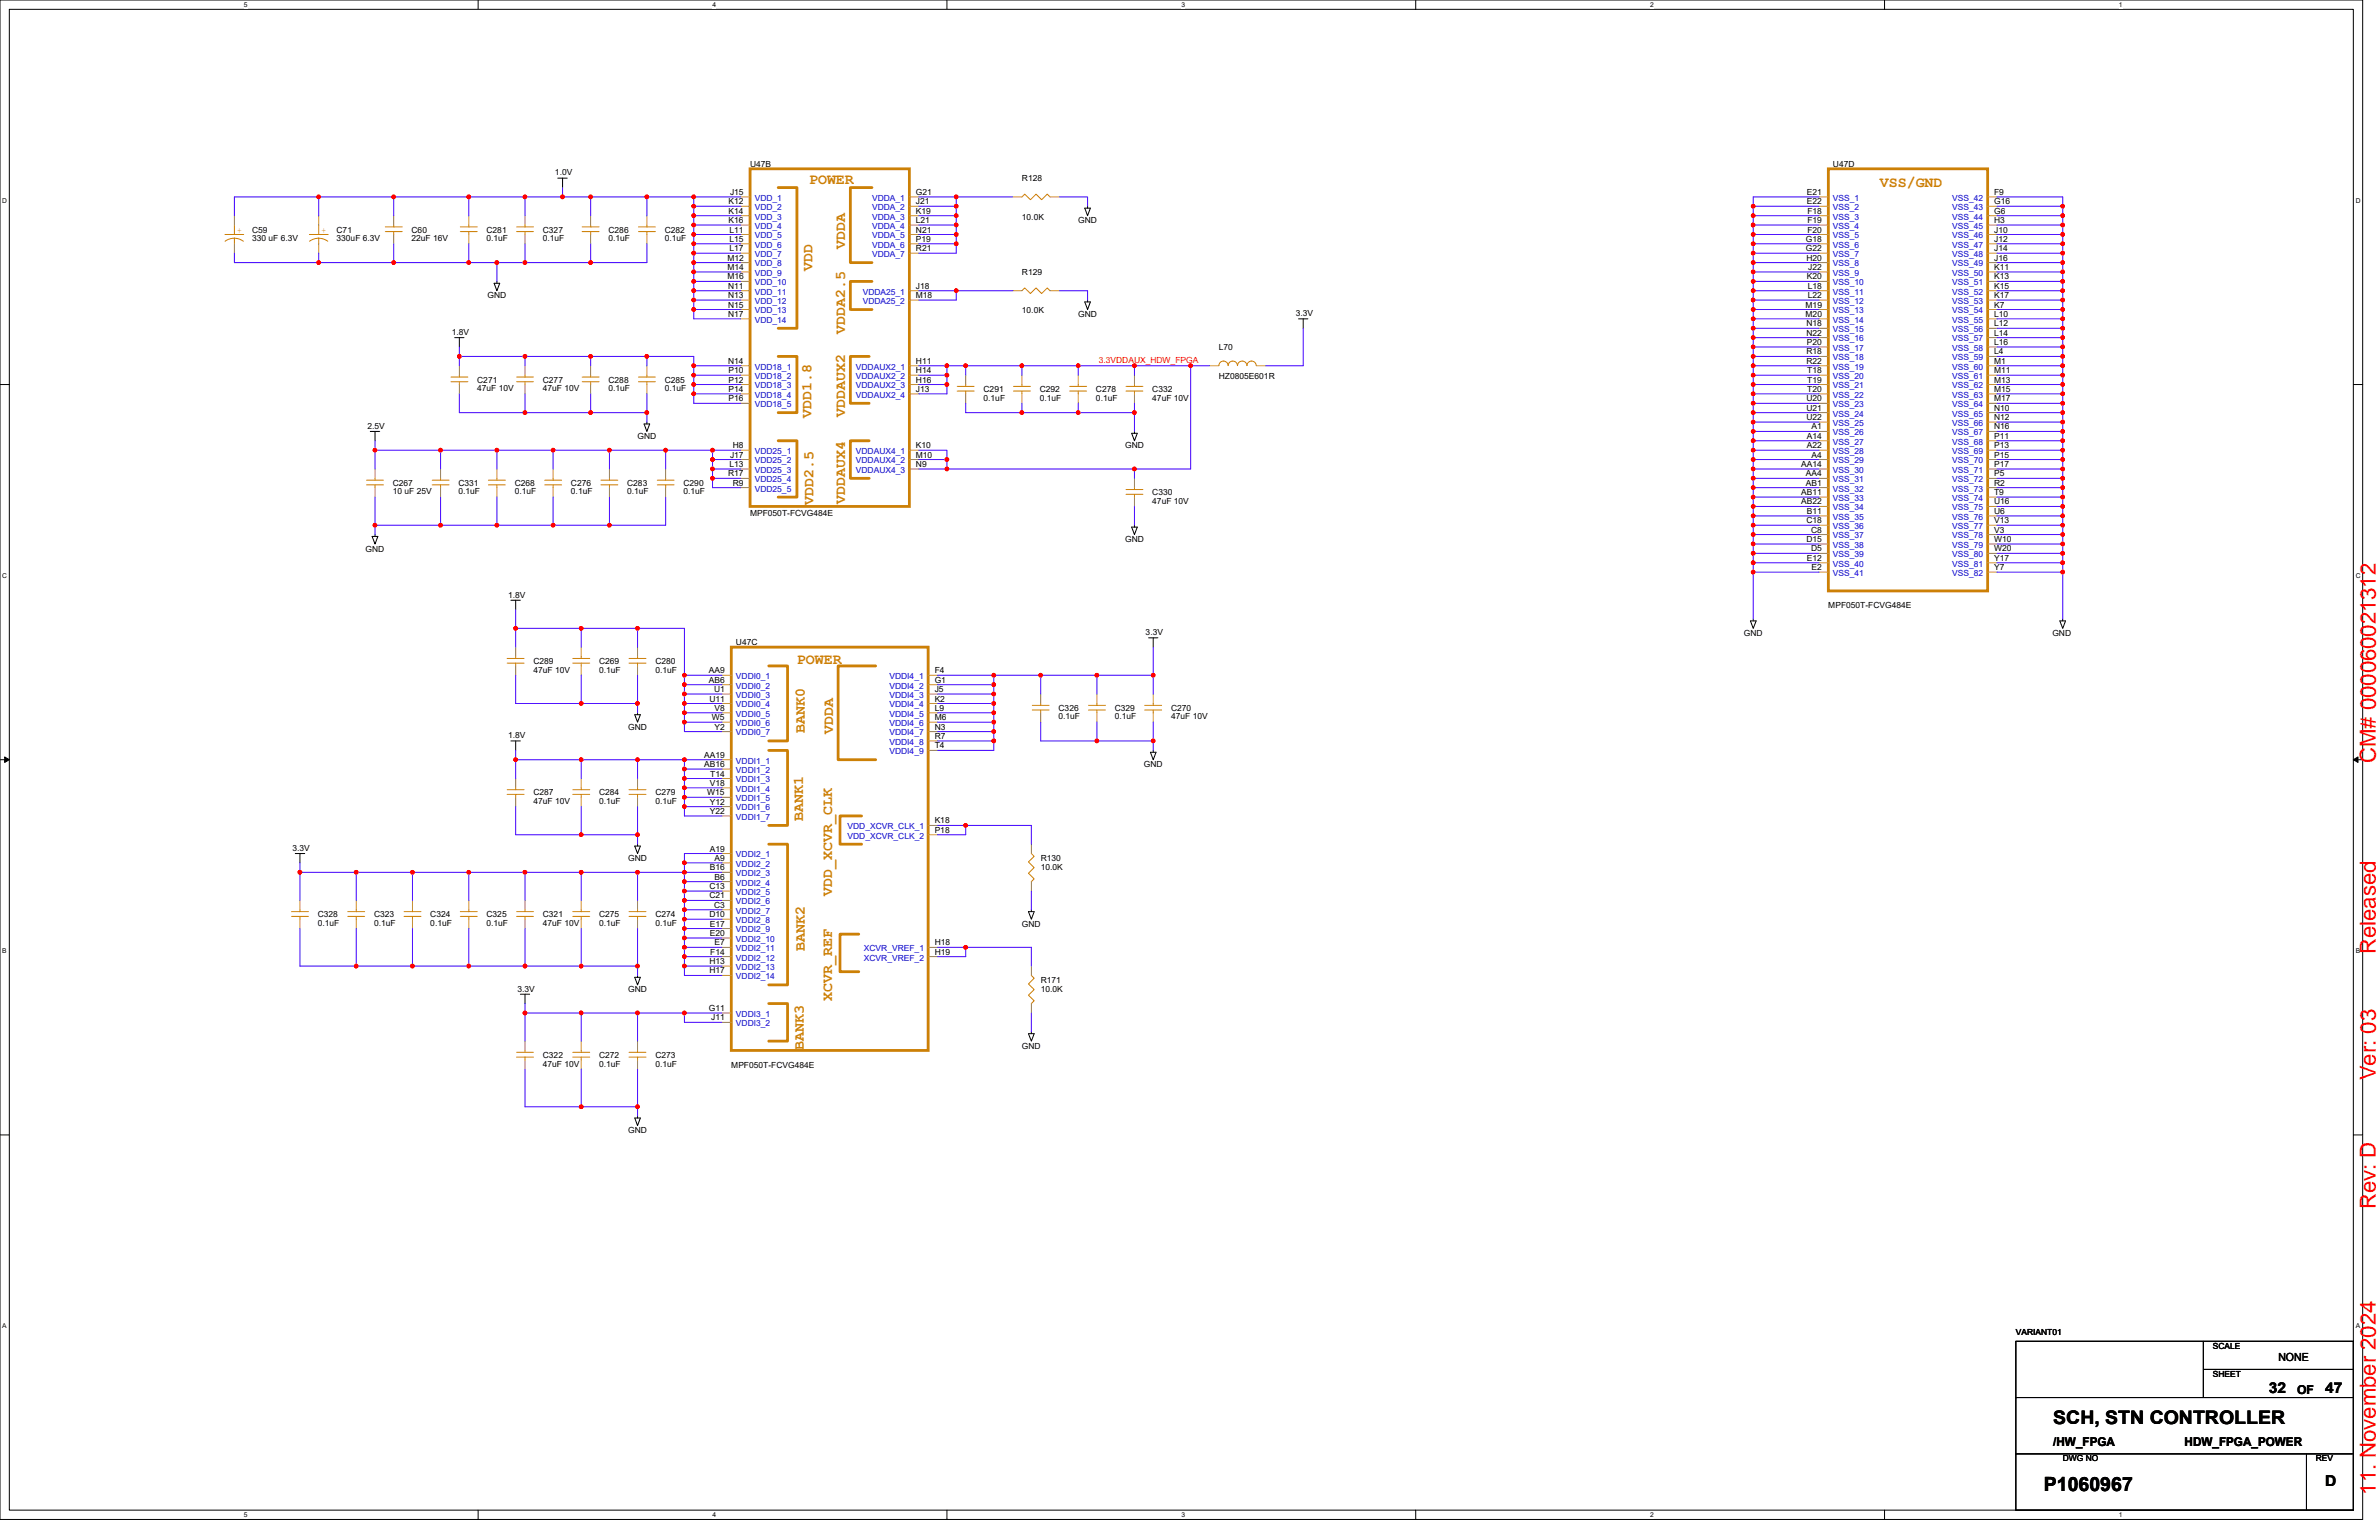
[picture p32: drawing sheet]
<svg xmlns="http://www.w3.org/2000/svg" width="432mm" height="279mm" viewBox="0 0 432 279" stroke-linecap="round" stroke-linejoin="round" font-family="sans-serif">
<defs><g id="words">
<g font-size="4" fill="#f00">
<text x="431.2" y="138.4" transform="rotate(-90 431.2 138.4)">CM# 000060021312</text>
<text x="431.2" y="173.1" transform="rotate(-90 431.2 173.1)">Released</text>
<text x="431.2" y="196" transform="rotate(-90 431.2 196)">Ver: 03</text>
<text x="431.2" y="219.3" transform="rotate(-90 431.2 219.3)">Rev: D</text>
<text x="431.2" y="271.2" transform="rotate(-90 431.2 271.2)">11. November 2024</text>
</g>
<text font-size="3.6" x="371" y="270.5">P1060967</text>
<text font-size="3.4" x="372.7" y="258.4">SCH, STN CONTROLLER</text>
<g font-size="2.7" fill="#cc8006">
<text x="146.9" y="33.4">POWER</text>
<text x="341.2" y="33.9">VSS/GND</text>
<text x="153.4" y="45.3" transform="rotate(-90 153.4 45.3)">VDDA</text>
<text x="147.5" y="49.2" transform="rotate(-90 147.5 49.2)">VDD</text>
<text x="153.4" y="60.6" transform="rotate(-90 153.4 60.6)">VDDA2.5</text>
<text x="147.3" y="75.9" transform="rotate(-90 147.3 75.9)">VDD1.8</text>
<text x="153.4" y="75.7" transform="rotate(-90 153.4 75.7)">VDDAUX2</text>
<text x="147.6" y="91.5" transform="rotate(-90 147.6 91.5)">VDD2.5</text>
<text x="153.4" y="91.4" transform="rotate(-90 153.4 91.4)">VDDAUX4</text>
<text x="144.7" y="120.5">POWER</text>
<text x="146.1" y="132.9" transform="rotate(-90 146.1 132.9)">BANK0</text>
<text x="151.2" y="133.2" transform="rotate(-90 151.2 133.2)">VDDA</text>
<text x="145.8" y="148.9" transform="rotate(-90 145.8 148.9)">BANK1</text>
<text x="151" y="162.5" transform="rotate(-90 151 162.5)">VDD_XCVR_CLK</text>
<text x="146.1" y="172.6" transform="rotate(-90 146.1 172.6)">BANK2</text>
<text x="151" y="181.6" transform="rotate(-90 151 181.6)">XCVR_REF</text>
<text x="145.9" y="190.4" transform="rotate(-90 145.9 190.4)">BANK3</text>
</g>
<g font-size="2.7">
<text x="411.8" y="252.7">32</text>
<text x="422" y="252.7">47</text>
<text x="422" y="269.7">D</text>
</g>
<g font-size="2.2">
<text x="416.9" y="252.9">OF</text>
<text x="372.7" y="262.4">/HW_FPGA</text>
<text x="396.5" y="262.4">HDW_FPGA_POWER</text>
</g>
<text font-size="2" x="413.5" y="246.9">NONE</text>
<g font-size="1.5">
<text x="100.7" y="31.8">1.0V</text>
<text x="132.5" y="35.4">J15</text>
<text x="136.1" y="30.3">U47B</text>
<text x="166.2" y="35.4">G21</text>
<text x="185.5" y="32.9">R128</text>
<text x="328" y="35.4">E21</text>
<text x="332.7" y="30.3">U47D</text>
<text x="361.9" y="35.4">F9</text>
<text x="132.2" y="37.1">K12</text>
<text x="132.2" y="38.8">K14</text>
<text x="132.2" y="40.5">K16</text>
<text x="166.2" y="37.1">J21</text>
<text x="166.2" y="38.8">K19</text>
<text x="166.2" y="40.5">L21</text>
<text x="185.5" y="39.8">10.0K</text>
<text x="195.7" y="40.5">GND</text>
<text x="328" y="37.1">E22</text>
<text x="328" y="38.8">F18</text>
<text x="328" y="40.5">F19</text>
<text x="361.9" y="37.1">G16</text>
<text x="361.9" y="38.8">G6</text>
<text x="361.9" y="40.5">H3</text>
<text x="45.8" y="42.2">C59</text>
<text x="45.8" y="43.8">330 uF 6.3V</text>
<text x="61.1" y="42.2">C71</text>
<text x="61.1" y="43.8">330uF 6.3V</text>
<text x="74.7" y="42.2">C60</text>
<text x="74.7" y="43.8">22uF 16V</text>
<text x="88.3" y="42.2">C281</text>
<text x="88.3" y="43.8">0.1uF</text>
<text x="98.5" y="42.2">C327</text>
<text x="98.5" y="43.8">0.1uF</text>
<text x="110.4" y="42.2">C286</text>
<text x="110.4" y="43.8">0.1uF</text>
<text x="120.6" y="42.2">C282</text>
<text x="120.6" y="43.8">0.1uF</text>
<text x="132" y="47.3">M12</text>
<text x="132.4" y="42.2">L11</text>
<text x="132.4" y="43.9">L15</text>
<text x="132.4" y="45.6">L17</text>
<text x="166.2" y="42.2">N21</text>
<text x="166.2" y="43.9">P19</text>
<text x="166.2" y="45.6">R21</text>
<text x="327.8" y="43.9">G18</text>
<text x="327.8" y="45.6">G22</text>
<text x="327.9" y="47.3">H20</text>
<text x="328" y="42.2">F20</text>
<text x="361.9" y="42.2">J10</text>
<text x="361.9" y="43.9">J12</text>
<text x="361.9" y="45.6">J14</text>
<text x="361.9" y="47.3">J16</text>
<text x="132" y="49">M14</text>
<text x="132" y="50.7">M16</text>
<text x="132.2" y="52.4">N11</text>
<text x="166.2" y="52.4">J18</text>
<text x="185.5" y="49.9">R129</text>
<text x="328" y="50.7">K20</text>
<text x="328.1" y="52.4">L18</text>
<text x="328.2" y="49">J22</text>
<text x="361.9" y="49">K11</text>
<text x="361.9" y="50.7">K13</text>
<text x="361.9" y="52.4">K15</text>
<text x="88.5" y="54.1">GND</text>
<text x="132.2" y="54.1">N13</text>
<text x="132.2" y="55.8">N15</text>
<text x="132.2" y="57.5">N17</text>
<text x="166.2" y="54.1">M18</text>
<text x="185.5" y="56.9">10.0K</text>
<text x="195.7" y="57.5">GND</text>
<text x="235.2" y="57.4">3.3V</text>
<text x="327.7" y="55.8">M19</text>
<text x="327.7" y="57.5">M20</text>
<text x="327.9" y="59.2">N18</text>
<text x="328.1" y="54.1">L22</text>
<text x="361.9" y="54.1">K17</text>
<text x="361.9" y="55.8">K7</text>
<text x="361.9" y="57.5">L10</text>
<text x="361.9" y="59.2">L12</text>
<text x="82" y="60.8">1.8V</text>
<text x="132.2" y="66">N14</text>
<text x="166.2" y="66">H11</text>
<text x="221.2" y="63.5">L70</text>
<text x="327.9" y="60.9">N22</text>
<text x="327.9" y="64.3">R18</text>
<text x="327.9" y="66">R22</text>
<text x="328" y="62.6">P20</text>
<text x="361.9" y="60.9">L14</text>
<text x="361.9" y="62.6">L16</text>
<text x="361.9" y="64.3">L4</text>
<text x="361.9" y="66">M1</text>
<text x="86.6" y="69.4">C271</text>
<text x="86.6" y="71">47uF 10V</text>
<text x="98.5" y="69.4">C277</text>
<text x="98.5" y="71">47uF 10V</text>
<text x="110.4" y="69.4">C288</text>
<text x="110.4" y="71">0.1uF</text>
<text x="120.6" y="69.4">C285</text>
<text x="120.6" y="71">0.1uF</text>
<text x="132.2" y="67.7">P10</text>
<text x="132.2" y="69.4">P12</text>
<text x="132.2" y="71.1">P14</text>
<text x="166.2" y="67.7">H14</text>
<text x="166.2" y="69.4">H16</text>
<text x="166.2" y="71.1">J13</text>
<text x="178.5" y="71.1">C291</text>
<text x="188.7" y="71.1">C292</text>
<text x="198.9" y="71.1">C278</text>
<text x="209.1" y="71.1">C332</text>
<text x="221.2" y="68.7">HZ0805E601R</text>
<text x="328" y="67.7">T18</text>
<text x="328" y="69.4">T19</text>
<text x="328" y="71.1">T20</text>
<text x="361.9" y="67.7">M11</text>
<text x="361.9" y="69.4">M13</text>
<text x="361.9" y="71.1">M15</text>
<text x="66.7" y="77.8">2.5V</text>
<text x="132.2" y="72.8">P16</text>
<text x="178.5" y="72.7">0.1uF</text>
<text x="188.7" y="72.7">0.1uF</text>
<text x="198.9" y="72.7">0.1uF</text>
<text x="209.1" y="72.7">47uF 10V</text>
<text x="327.9" y="72.8">U20</text>
<text x="327.9" y="74.5">U21</text>
<text x="327.9" y="76.2">U22</text>
<text x="328.8" y="77.9">A1</text>
<text x="361.9" y="72.8">M17</text>
<text x="361.9" y="74.5">N10</text>
<text x="361.9" y="76.2">N12</text>
<text x="361.9" y="77.9">N16</text>
<text x="115.7" y="79.7">GND</text>
<text x="132.5" y="83">J17</text>
<text x="133" y="81.3">H8</text>
<text x="166.2" y="81.3">K10</text>
<text x="166.2" y="83">M10</text>
<text x="204.2" y="81.3">GND</text>
<text x="328" y="79.6">A14</text>
<text x="328" y="81.3">A22</text>
<text x="328.8" y="83">A4</text>
<text x="361.9" y="79.6">P11</text>
<text x="361.9" y="81.3">P13</text>
<text x="361.9" y="83">P15</text>
<text x="71.3" y="88.2">C267</text>
<text x="71.3" y="89.7">10 uF 25V</text>
<text x="83.2" y="88.2">C331</text>
<text x="83.2" y="89.7">0.1uF</text>
<text x="93.4" y="88.2">C268</text>
<text x="93.4" y="89.7">0.1uF</text>
<text x="103.6" y="88.2">C276</text>
<text x="103.6" y="89.7">0.1uF</text>
<text x="113.8" y="88.2">C283</text>
<text x="113.8" y="89.7">0.1uF</text>
<text x="124.1" y="88.2">C290</text>
<text x="124.1" y="89.7">0.1uF</text>
<text x="132.2" y="86.4">R17</text>
<text x="132.4" y="84.7">L13</text>
<text x="133" y="88.1">R9</text>
<text x="166.2" y="84.7">N9</text>
<text x="209.1" y="89.9">C330</text>
<text x="326.9" y="84.7">AA14</text>
<text x="326.9" y="89.8">AB11</text>
<text x="327.8" y="86.4">AA4</text>
<text x="327.8" y="88.1">AB1</text>
<text x="361.9" y="84.7">P17</text>
<text x="361.9" y="86.4">P5</text>
<text x="361.9" y="88.1">R2</text>
<text x="361.9" y="89.8">T9</text>
<text x="136.1" y="93.6">MPF050T-FCVG484E</text>
<text x="209.1" y="91.4">47uF 10V</text>
<text x="326.9" y="91.5">AB22</text>
<text x="327.9" y="94.9">C18</text>
<text x="328" y="93.2">B11</text>
<text x="361.9" y="91.5">U16</text>
<text x="361.9" y="93.2">U6</text>
<text x="361.9" y="94.9">V13</text>
<text x="66.4" y="100.1">GND</text>
<text x="204.2" y="98.4">GND</text>
<text x="327.9" y="98.3">D15</text>
<text x="328" y="101.7">E12</text>
<text x="328.7" y="96.6">C8</text>
<text x="328.7" y="100">D5</text>
<text x="361.9" y="96.6">V3</text>
<text x="361.9" y="98.3">W10</text>
<text x="361.9" y="100">W20</text>
<text x="361.9" y="101.7">Y17</text>
<text x="328.8" y="103.4">E2</text>
<text x="361.9" y="103.4">Y7</text>
<text x="92.2" y="108.4">1.8V</text>
<text x="331.9" y="110.3">MPF050T-FCVG484E</text>
<text x="133.6" y="117.1">U47C</text>
<text x="207.9" y="115.2">3.3V</text>
<text x="316.5" y="115.4">GND</text>
<text x="372.5" y="115.4">GND</text>
<text x="96.8" y="120.5">C289</text>
<text x="96.8" y="122">47uF 10V</text>
<text x="108.7" y="120.5">C269</text>
<text x="108.7" y="122">0.1uF</text>
<text x="119" y="120.5">C280</text>
<text x="119" y="122">0.1uF</text>
<text x="128.7" y="122.2">AA9</text>
<text x="128.7" y="123.9">AB6</text>
<text x="129.6" y="125.6">U1</text>
<text x="169.7" y="122.2">F4</text>
<text x="169.7" y="123.9">G1</text>
<text x="169.7" y="125.6">J5</text>
<text x="128.8" y="127.3">U11</text>
<text x="129.2" y="130.7">W5</text>
<text x="129.7" y="129">V8</text>
<text x="169.7" y="127.3">K2</text>
<text x="169.7" y="129">L9</text>
<text x="169.7" y="130.7">M6</text>
<text x="192.1" y="129">C326</text>
<text x="192.1" y="130.5">0.1uF</text>
<text x="202.3" y="129">C329</text>
<text x="202.3" y="130.5">0.1uF</text>
<text x="212.6" y="129">C270</text>
<text x="212.6" y="130.5">47uF 10V</text>
<text x="92.2" y="133.9">1.8V</text>
<text x="114" y="132.4">GND</text>
<text x="127.8" y="137.5">AA19</text>
<text x="129.7" y="132.4">Y2</text>
<text x="169.7" y="132.4">N3</text>
<text x="169.7" y="134.1">R7</text>
<text x="169.7" y="135.8">T4</text>
<text x="127.8" y="139.2">AB16</text>
<text x="128.8" y="142.6">V18</text>
<text x="128.9" y="140.9">T14</text>
<text x="207.6" y="139.2">GND</text>
<text x="96.8" y="144.3">C287</text>
<text x="96.8" y="145.9">47uF 10V</text>
<text x="108.7" y="144.3">C284</text>
<text x="108.7" y="145.9">0.1uF</text>
<text x="119" y="144.3">C279</text>
<text x="119" y="145.9">0.1uF</text>
<text x="128.3" y="144.3">W15</text>
<text x="128.9" y="146">Y12</text>
<text x="128.9" y="147.7">Y22</text>
<text x="169.7" y="149.4">K18</text>
<text x="53.1" y="154.4">3.3V</text>
<text x="128.8" y="154.5">A19</text>
<text x="169.7" y="151.1">P18</text>
<text x="114" y="156.2">GND</text>
<text x="128.8" y="161.3">C13</text>
<text x="128.8" y="157.9">B16</text>
<text x="129.7" y="156.2">A9</text>
<text x="129.7" y="159.6">B6</text>
<text x="188.9" y="156.2">R130</text>
<text x="188.9" y="157.9">10.0K</text>
<text x="57.7" y="166.4">C328</text>
<text x="57.7" y="168">0.1uF</text>
<text x="67.9" y="166.4">C323</text>
<text x="67.9" y="168">0.1uF</text>
<text x="78.1" y="166.4">C324</text>
<text x="78.1" y="168">0.1uF</text>
<text x="88.3" y="166.4">C325</text>
<text x="88.3" y="168">0.1uF</text>
<text x="98.5" y="166.4">C321</text>
<text x="98.5" y="168">47uF 10V</text>
<text x="108.7" y="166.4">C275</text>
<text x="108.7" y="168">0.1uF</text>
<text x="119" y="166.4">C274</text>
<text x="119" y="168">0.1uF</text>
<text x="128.8" y="163">C21</text>
<text x="128.8" y="166.4">D10</text>
<text x="129.6" y="164.7">C3</text>
<text x="128.8" y="168.1">E17</text>
<text x="128.8" y="169.8">E20</text>
<text x="128.9" y="173.2">F14</text>
<text x="129.7" y="171.5">E7</text>
<text x="169.7" y="171.5">H18</text>
<text x="169.7" y="173.2">H19</text>
<text x="185.5" y="168.1">GND</text>
<text x="93.9" y="179.9">3.3V</text>
<text x="128.8" y="174.9">H13</text>
<text x="128.8" y="176.6">H17</text>
<text x="188.9" y="178.4">R171</text>
<text x="114" y="180.1">GND</text>
<text x="128.7" y="183.4">G11</text>
<text x="129.1" y="185.1">J11</text>
<text x="188.9" y="180.1">10.0K</text>
<text x="98.5" y="192">C322</text>
<text x="108.7" y="192">C272</text>
<text x="119" y="192">C273</text>
<text x="185.5" y="190.3">GND</text>
<text x="98.5" y="193.5">47uF 10V</text>
<text x="108.7" y="193.5">0.1uF</text>
<text x="119" y="193.5">0.1uF</text>
<text x="132.7" y="193.7">MPF050T-FCVG484E</text>
<text x="114" y="205.6">GND</text>
<text x="365.9" y="242.2">VARIANT01</text>
<text x="401.6" y="244.7">SCALE</text>
<text x="401.6" y="249.8">SHEET</text>
<text x="374.4" y="265.2">DWG NO</text>
<text x="420.3" y="265.2">REV</text>
</g>
<g font-size="1.5" fill="#00c">
<text x="137" y="36.4">VDD_1</text>
<text x="137" y="38.1">VDD_2</text>
<text x="137" y="39.8">VDD_3</text>
<text x="137" y="41.5">VDD_4</text>
<text x="158.3" y="36.4">VDDA_1</text>
<text x="158.3" y="38.1">VDDA_2</text>
<text x="158.3" y="39.8">VDDA_3</text>
<text x="158.3" y="41.5">VDDA_4</text>
<text x="332.7" y="36.4">VSS_1</text>
<text x="332.7" y="38.1">VSS_2</text>
<text x="332.7" y="39.8">VSS_3</text>
<text x="332.7" y="41.5">VSS_4</text>
<text x="354.3" y="36.4">VSS_42</text>
<text x="354.3" y="38.1">VSS_43</text>
<text x="354.3" y="39.8">VSS_44</text>
<text x="354.3" y="41.5">VSS_45</text>
<text x="137" y="43.2">VDD_5</text>
<text x="137" y="44.9">VDD_6</text>
<text x="137" y="46.6">VDD_7</text>
<text x="158.3" y="43.2">VDDA_5</text>
<text x="158.3" y="44.9">VDDA_6</text>
<text x="158.3" y="46.6">VDDA_7</text>
<text x="332.7" y="43.2">VSS_5</text>
<text x="332.7" y="44.9">VSS_6</text>
<text x="332.7" y="46.6">VSS_7</text>
<text x="354.3" y="43.2">VSS_46</text>
<text x="354.3" y="44.9">VSS_47</text>
<text x="354.3" y="46.6">VSS_48</text>
<text x="137" y="48.3">VDD_8</text>
<text x="137" y="50">VDD_9</text>
<text x="137" y="51.8">VDD_10</text>
<text x="137" y="53.4">VDD_11</text>
<text x="156.6" y="53.4">VDDA25_1</text>
<text x="332.7" y="48.3">VSS_8</text>
<text x="332.7" y="50">VSS_9</text>
<text x="332.7" y="51.8">VSS_10</text>
<text x="332.7" y="53.4">VSS_11</text>
<text x="354.3" y="48.3">VSS_49</text>
<text x="354.3" y="50">VSS_50</text>
<text x="354.3" y="51.8">VSS_51</text>
<text x="354.3" y="53.4">VSS_52</text>
<text x="137" y="55.1">VDD_12</text>
<text x="137" y="56.9">VDD_13</text>
<text x="137" y="58.5">VDD_14</text>
<text x="156.6" y="55.1">VDDA25_2</text>
<text x="332.7" y="55.1">VSS_12</text>
<text x="332.7" y="56.9">VSS_13</text>
<text x="332.7" y="58.5">VSS_14</text>
<text x="354.3" y="55.1">VSS_53</text>
<text x="354.3" y="56.9">VSS_54</text>
<text x="354.3" y="58.5">VSS_55</text>
<text x="332.7" y="60.3">VSS_15</text>
<text x="332.7" y="62">VSS_16</text>
<text x="332.7" y="63.6">VSS_17</text>
<text x="332.7" y="65.4">VSS_18</text>
<text x="354.3" y="60.3">VSS_56</text>
<text x="354.3" y="62">VSS_57</text>
<text x="354.3" y="63.6">VSS_58</text>
<text x="354.3" y="65.4">VSS_59</text>
<text x="137" y="67.1">VDD18_1</text>
<text x="137" y="68.8">VDD18_2</text>
<text x="137" y="70.5">VDD18_3</text>
<text x="155.3" y="67.1">VDDAUX2_1</text>
<text x="155.3" y="68.8">VDDAUX2_2</text>
<text x="155.3" y="70.5">VDDAUX2_3</text>
<text x="332.7" y="67.1">VSS_19</text>
<text x="332.7" y="68.8">VSS_20</text>
<text x="332.7" y="70.5">VSS_21</text>
<text x="354.3" y="67.1">VSS_60</text>
<text x="354.3" y="68.8">VSS_61</text>
<text x="354.3" y="70.5">VSS_62</text>
<text x="137" y="72.2">VDD18_4</text>
<text x="137" y="73.9">VDD18_5</text>
<text x="155.3" y="72.2">VDDAUX2_4</text>
<text x="332.7" y="72.2">VSS_22</text>
<text x="332.7" y="73.9">VSS_23</text>
<text x="332.7" y="75.6">VSS_24</text>
<text x="332.7" y="77.3">VSS_25</text>
<text x="354.3" y="72.2">VSS_63</text>
<text x="354.3" y="73.9">VSS_64</text>
<text x="354.3" y="75.6">VSS_65</text>
<text x="354.3" y="77.3">VSS_66</text>
<text x="137" y="82.4">VDD25_1</text>
<text x="155.3" y="82.4">VDDAUX4_1</text>
<text x="332.7" y="79">VSS_26</text>
<text x="332.7" y="80.7">VSS_27</text>
<text x="332.7" y="82.4">VSS_28</text>
<text x="354.3" y="79">VSS_67</text>
<text x="354.3" y="80.7">VSS_68</text>
<text x="354.3" y="82.4">VSS_69</text>
<text x="137" y="84.1">VDD25_2</text>
<text x="137" y="85.8">VDD25_3</text>
<text x="137" y="87.5">VDD25_4</text>
<text x="137" y="89.2">VDD25_5</text>
<text x="155.3" y="84.1">VDDAUX4_2</text>
<text x="155.3" y="85.8">VDDAUX4_3</text>
<text x="332.7" y="84.1">VSS_29</text>
<text x="332.7" y="85.8">VSS_30</text>
<text x="332.7" y="87.5">VSS_31</text>
<text x="332.7" y="89.2">VSS_32</text>
<text x="354.3" y="84.1">VSS_70</text>
<text x="354.3" y="85.8">VSS_71</text>
<text x="354.3" y="87.5">VSS_72</text>
<text x="354.3" y="89.2">VSS_73</text>
<text x="332.7" y="90.9">VSS_33</text>
<text x="332.7" y="92.6">VSS_34</text>
<text x="332.7" y="94.3">VSS_35</text>
<text x="332.7" y="96">VSS_36</text>
<text x="354.3" y="90.9">VSS_74</text>
<text x="354.3" y="92.6">VSS_75</text>
<text x="354.3" y="94.3">VSS_76</text>
<text x="354.3" y="96">VSS_77</text>
<text x="332.7" y="97.7">VSS_37</text>
<text x="332.7" y="99.4">VSS_38</text>
<text x="332.7" y="101.1">VSS_39</text>
<text x="354.3" y="97.7">VSS_78</text>
<text x="354.3" y="99.4">VSS_79</text>
<text x="354.3" y="101.1">VSS_80</text>
<text x="332.7" y="102.8">VSS_40</text>
<text x="332.7" y="104.5">VSS_41</text>
<text x="354.3" y="102.8">VSS_81</text>
<text x="354.3" y="104.5">VSS_82</text>
<text x="133.6" y="123.2">VDDI0_1</text>
<text x="133.6" y="124.9">VDDI0_2</text>
<text x="161.4" y="123.2">VDDI4_1</text>
<text x="161.4" y="124.9">VDDI4_2</text>
<text x="133.6" y="126.6">VDDI0_3</text>
<text x="133.6" y="128.3">VDDI0_4</text>
<text x="133.6" y="130">VDDI0_5</text>
<text x="133.6" y="131.7">VDDI0_6</text>
<text x="161.4" y="126.6">VDDI4_3</text>
<text x="161.4" y="128.3">VDDI4_4</text>
<text x="161.4" y="130">VDDI4_5</text>
<text x="161.4" y="131.7">VDDI4_6</text>
<text x="133.6" y="133.4">VDDI0_7</text>
<text x="161.4" y="133.4">VDDI4_7</text>
<text x="161.4" y="135.1">VDDI4_8</text>
<text x="161.4" y="136.8">VDDI4_9</text>
<text x="133.6" y="138.5">VDDI1_1</text>
<text x="133.6" y="140.2">VDDI1_2</text>
<text x="133.6" y="141.9">VDDI1_3</text>
<text x="133.6" y="143.6">VDDI1_4</text>
<text x="133.6" y="145.4">VDDI1_5</text>
<text x="133.6" y="147">VDDI1_6</text>
<text x="133.6" y="148.7">VDDI1_7</text>
<text x="133.6" y="155.6">VDDI2_1</text>
<text x="153.8" y="150.5">VDD_XCVR_CLK_1</text>
<text x="153.8" y="152.1">VDD_XCVR_CLK_2</text>
<text x="133.6" y="157.2">VDDI2_2</text>
<text x="133.6" y="159">VDDI2_3</text>
<text x="133.6" y="160.7">VDDI2_4</text>
<text x="133.6" y="162.4">VDDI2_5</text>
<text x="133.6" y="164.1">VDDI2_6</text>
<text x="133.6" y="165.8">VDDI2_7</text>
<text x="133.6" y="167.5">VDDI2_8</text>
<text x="133.6" y="169.2">VDDI2_9</text>
<text x="133.6" y="170.9">VDDI2_10</text>
<text x="133.6" y="172.6">VDDI2_11</text>
<text x="156.8" y="172.6">XCVR_VREF_1</text>
<text x="133.6" y="174.3">VDDI2_12</text>
<text x="133.6" y="176">VDDI2_13</text>
<text x="133.6" y="177.7">VDDI2_14</text>
<text x="156.8" y="174.3">XCVR_VREF_2</text>
<text x="133.6" y="184.5">VDDI3_1</text>
<text x="133.6" y="186.2">VDDI3_2</text>
</g>
<g font-size="1.5" fill="#cc8006">
<text x="43.1" y="42.2">+</text>
<text x="58.4" y="42.2">+</text>
</g>
<text font-size="1.5" fill="#f00" x="199.4" y="65.9">3.3VDDAUX_HDW_FPGA</text>
<g font-size="1.2">
<text x="44.2" y="1.2">5</text>
<text x="129.3" y="1.2">4</text>
<text x="214.4" y="1.2">3</text>
<text x="299.5" y="1.2">2</text>
<text x="384.6" y="1.2">1</text>
<text x=".4" y="36.8">D</text>
<text x="427.6" y="36.8">D</text>
<text x=".4" y="104.9">C</text>
<text x="427.6" y="104.9">C</text>
<text x=".4" y="173">B</text>
<text x="427.6" y="173">B</text>
<text x=".4" y="241">A</text>
<text x="427.6" y="241">A</text>
<text x="44.2" y="275.2">5</text>
<text x="129.3" y="275.2">4</text>
<text x="214.4" y="275.2">3</text>
<text x="299.5" y="275.2">2</text>
<text x="384.6" y="275.2">1</text>
</g>
</g></defs>
<path d="M0 0h428.8v275.7h-428.8zM1.7 1.7h425.4v272.3h-425.4z" fill="none" stroke="#000" stroke-width=".18"/>
<g fill="#fff">
<path d="M44.2 .2h.7v1.3h-.7z"/>
<path d="M44.2 274.2h.7v1.3h-.7z"/>
</g>
<path d="M86.8 0v1.7M86.8 274v1.7" fill="none" stroke="#000" stroke-width=".18"/>
<g fill="#fff">
<path d="M129.3 .2h.7v1.3h-.7z"/>
<path d="M129.3 274.2h.7v1.3h-.7z"/>
</g>
<path d="M171.9 0v1.7M171.9 274v1.7" fill="none" stroke="#000" stroke-width=".18"/>
<g fill="#fff">
<path d="M214.4 .2h.7v1.3h-.7z"/>
<path d="M214.4 274.2h.7v1.3h-.7z"/>
</g>
<path d="M257 0v1.7M257 274v1.7" fill="none" stroke="#000" stroke-width=".18"/>
<g fill="#fff">
<path d="M299.5 .2h.7v1.3h-.7z"/>
<path d="M299.5 274.2h.7v1.3h-.7z"/>
</g>
<path d="M342.1 0v1.7M342.1 274v1.7" fill="none" stroke="#000" stroke-width=".18"/>
<g fill="#fff">
<path d="M384.6 .2h.7v1.3h-.7z"/>
<path d="M384.6 274.2h.7v1.3h-.7z"/>
<path d="M.4 35.7h.9v1.4h-.9z"/>
<path d="M427.6 35.7h.8v1.4h-.8z"/>
<path d="M.4 103.8h.9v1.3h-.9z"/>
<path d="M427.6 103.8h.8v1.3h-.8z"/>
</g>
<path d="M0 69.8h1.7M427.1 69.8h1.7" fill="none" stroke="#000" stroke-width=".18"/>
<g fill="#fff">
<path d="M.4 171.9h.8v1.3h-.8z"/>
<path d="M427.6 171.9h.7v1.3h-.7z"/>
</g>
<path d="M0 137.8h1.7M427.1 137.8h1.7" fill="none" stroke="#000" stroke-width=".18"/>
<path d="M.8 137.3l.9 .5-.9 .5zM427.1 137.8l.9-.5v1z" fill="#000" stroke="#000" stroke-width=".18"/>
<g fill="#fff">
<path d="M.4 239.9h.8v1.4h-.8z"/>
<path d="M427.6 239.9h.7v1.4h-.7z"/>
</g>
<g fill="none" stroke="#000" stroke-width=".18">
<path d="M101.2 32.3h1.8M102.1 32.3v1.7M197.4 37.4v.4M197.9 37.8h-1l.5 1.3 .5-1.3M89.7 51.4h1l-.5 1.3zM90.2 51.1v.3M197.4 54.4v.4M197.9 54.8h-1l.5 1.4 .5-1.4M235.7 57.8h1.7M236.5 57.8v1.8M67.2 78.3h1.7M68.1 78.3v1.7"/>
<path d="M82.5 61.3h1.7M83.4 61.3v1.6M116.9 76.9h1l-.5 1.4zM117.4 76.6v.3M205.4 78.6h1l-.5 1.4zM205.9 78.3v.3M67.5 97.3h1.1l-.5 1.4zM68.1 97v.3M205.4 95.6h1l-.5 1.4zM205.9 95.3v.3M92.7 108.9h1.7M93.6 108.9v1.7"/>
<path d="M208.5 115.7h1.7M209.3 115.7v1.7M317.7 112.6h1l-.5 1.4zM318.2 112.3v.3M373.9 112.6h1l-.5 1.4zM374.4 112.3v.3M92.7 134.4h1.7M93.6 134.4v1.7M115.2 129.7h1l-.5 1.3zM115.7 129.3v.4M208.8 136.5h1l-.5 1.3zM209.3 136.1v.4"/>
<path d="M53.6 154.9h1.7M54.4 154.9v1.6M115.2 153.5h1l-.5 1.4zM115.7 153.2v.3M115.2 177.3h1l-.5 1.4zM115.7 177v.3M186.7 165.4h1l-.5 1.4zM187.2 165.1v.3M94.4 180.4h1.7M95.3 180.4v1.7M186.7 187.5h1l-.5 1.4zM187.2 187.2v.3"/>
<path d="M0 205.9h1.7M115.2 202.8h1l-.5 1.4zM115.7 202.5v.3M427.1 205.9h1.7M365.9 253.6h61.2M365.9 243.4h61.2v30.6h-61.2zM399.9 243.4v10.2M399.9 248.5h27.2M365.9 263.8h61.2M418.6 263.8v10.2"/>
</g>
<g fill="none" stroke="#cc8006" stroke-width=".18">
<path d="M185.5 35.7l.5-.5 1 1 1-1 1.1 1 1-1 .5 .5M40.8 42.5h3.4M40.9 43.8l.9-.5 .7-.1 1.1 .2 .6 .4M42.5 43.2v1M42.5 40.8v1.7M56.2 42.5h3.4M56.2 43.8l.9-.5 .7-.1 .7 .1 1 .5M57.8 43.2v1M57.8 40.8v1.7M69.9 42h3.1M69.9 41.2h3.1M71.5 40.8v.4"/>
<path d="M71.5 42v.5M83.5 42h3.1M83.5 41.2h3.1M85.1 40.8v.4M85.1 42v.5M93.8 42h3M93.8 41.2h3M95.3 40.8v.4M95.3 42v.5M105.7 42h3M105.7 41.2h3M107.2 40.8v.4"/>
<path d="M107.2 42v.5M115.9 42h3.1M115.9 41.2h3.1M117.4 40.8v.4M117.4 42v.5M185.5 52.7l.5-.5 1 1.1 1-1.1 1.1 1.1 1-1.1 .5 .5M81.9 69.3h3M81.9 68.4h3M83.4 68.1v.3M83.4 69.3v.5M93.8 69.3h3M93.8 68.4h3"/>
<path d="M95.3 68.1v.3M95.3 69.3v.5M105.7 69.3h3M105.7 68.4h3M107.2 68.1v.3M107.2 69.3v.5M115.9 69.3h3.1M115.9 68.4h3.1M117.4 68.1v.3M117.4 69.3v.5M173.7 71h3.1M173.7 70.1h3.1"/>
<path d="M175.3 69.8v.3M175.3 71v.5M184 71h3M184 70.1h3M185.5 69.8v.3M185.5 71v.5M194.2 71h3M194.2 70.1h3M195.7 69.8v.3M195.7 71v.5M204.4 71h3M204.4 70.1h3"/>
<path d="M205.9 69.8v.3M205.9 71v.5M222.9 66.3a.84 .84 0 0 0-.8-.8 .84 .84 0 0 0-.9 .8M228 66.3a.85 .85 0 0 0-.8-.8 .85 .85 0 0 0-.9 .8 .86 .86 0 0 0-.8-.8 .86 .86 0 0 0-.9 .8 .84 .84 0 0 0-.8-.8 .84 .84 0 0 0-.9 .8M66.5 88h3.1M66.5 87.1h3.1M68.1 86.8v.3M68.1 88v.5M78.4 88h3.1M78.4 87.1h3.1M80 86.8v.3M80 88v.5"/>
<path d="M88.6 88h3.1M88.6 87.1h3.1M90.2 86.8v.3M90.2 88v.5M98.9 88h3M98.9 87.1h3M100.4 86.8v.3M100.4 88v.5M109.1 88h3M109.1 87.1h3M110.6 86.8v.3M110.6 88v.5"/>
<path d="M119.3 88h3M119.3 87.1h3M120.8 86.8v.3M120.8 88v.5M204.4 89.7h3M204.4 88.8h3M205.9 88.5v.3M205.9 89.7v.5M92.1 119.5h3M93.6 119.1v.4M104 119.5h3M105.5 119.1v.4"/>
<path d="M114.2 119.5h3M115.7 119.1v.4M92.1 120.3h3M93.6 120.3v.5M104 120.3h3M105.5 120.3v.5M114.2 120.3h3M115.7 120.3v.5M187.4 128.8h3M187.4 128h3M188.9 127.6v.4M188.9 128.8v.5"/>
<path d="M197.6 128.8h3M197.6 128h3M199.1 127.6v.4M199.1 128.8v.5M207.8 128.8h3M207.8 128h3M209.3 127.6v.4M209.3 128.8v.5M92.1 144.1h3M92.1 143.3h3M93.6 142.9v.4M93.6 144.1v.6"/>
<path d="M104 144.1h3M104 143.3h3M105.5 142.9v.4M105.5 144.1v.6M114.2 144.1h3M114.2 143.3h3M115.7 142.9v.4M115.7 144.1v.6M187.2 154.9l.5 .5-1 1 1 1-1 1 1 1-.5 .6M52.9 166.3h3.1M52.9 165.4h3.1M54.4 165.1v.3"/>
<path d="M54.4 166.3v.5M63.1 166.3h3.1M63.1 165.4h3.1M64.7 165.1v.3M64.7 166.3v.5M73.3 166.3h3.1M73.3 165.4h3.1M74.9 165.1v.3M74.9 166.3v.5M83.5 166.3h3.1M83.5 165.4h3.1M85.1 165.1v.3"/>
<path d="M85.1 166.3v.5M93.8 166.3h3M93.8 165.4h3M95.3 165.1v.3M95.3 166.3v.5M104 166.3h3M104 165.4h3M105.5 165.1v.3M105.5 166.3v.5M114.2 166.3h3M114.2 165.4h3M115.7 165.1v.3"/>
<path d="M115.7 166.3v.5M187.2 177l.5 .5-1 1 1 1-1 1.1 1 1-.5 .5M93.8 191.8h3M93.8 190.9h3M95.3 190.6v.3M95.3 191.8v.5M104 191.8h3M104 190.9h3M105.5 190.6v.3M105.5 191.8v.5M114.2 191.8h3M114.2 190.9h3"/>
<path d="M115.7 190.6v.3M115.7 191.8v.5"/>
</g>
<g fill="none" stroke="#a84" stroke-width=".18">
<path d="M42.5 39.1v1.7M57.8 39.1v1.7M71.5 39.1v1.7M85.1 39.1v1.7M95.3 39.1v1.7M107.2 39.1v1.7M117.4 39.1v1.7M134.4 35.7h1.7M134.4 37.4h1.7M134.4 39.1h1.7M165.1 35.7h1.7M165.1 37.4h1.7"/>
<path d="M165.1 39.1h1.7M183.8 35.7h1.7M190.6 35.7h1.7M330.1 35.7h1.8M330.1 37.4h1.8M330.1 39.1h1.8M360.8 35.7h1.7M360.8 37.4h1.7M360.8 39.1h1.7M42.5 44.2v1.7M57.8 44.2v1.7M71.5 42.5v1.7"/>
<path d="M85.1 42.5v1.7M95.3 42.5v1.7M107.2 42.5v1.7M117.4 42.5v1.7M134.4 40.8h1.7M134.4 42.5h1.7M134.4 44.2h1.7M134.4 45.9h1.7M134.4 47.6h1.7M134.4 49.3h1.7M134.4 51.1h1.7M134.4 52.7h1.7"/>
<path d="M134.4 54.4h1.7M134.4 56.2h1.7M134.4 57.8h1.7M165.1 52.7h1.7M165.1 54.4h1.7M165.1 40.8h1.7M165.1 42.5h1.7M165.1 44.2h1.7M165.1 45.9h1.7M183.8 52.7h1.7M190.6 52.7h1.7M330.1 40.8h1.8"/>
<path d="M330.1 42.5h1.8M330.1 44.2h1.8M330.1 45.9h1.8M330.1 47.6h1.8M330.1 49.3h1.8M330.1 51.1h1.8M330.1 52.7h1.8M330.1 54.4h1.8M330.1 56.2h1.8M330.1 57.8h1.8M330.1 59.6h1.8M360.8 40.8h1.7"/>
<path d="M360.8 42.5h1.7M360.8 44.2h1.7M360.8 45.9h1.7M360.8 47.6h1.7M360.8 49.3h1.7M360.8 51.1h1.7M360.8 52.7h1.7M360.8 54.4h1.7M360.8 56.2h1.7M360.8 57.8h1.7M360.8 59.6h1.7M83.4 66.4v1.7"/>
<path d="M83.4 69.8v1.7M95.3 66.4v1.7M95.3 69.8v1.7M107.2 66.4v1.7M107.2 69.8v1.7M117.4 66.4v1.7M117.4 69.8v1.7M134.4 66.4h1.7M134.4 68.1h1.7M134.4 69.8h1.7M134.4 71.5h1.7M134.4 73.2h1.7"/>
<path d="M165.1 66.4h1.7M165.1 68.1h1.7M165.1 69.8h1.7M165.1 71.5h1.7M175.3 68.1v1.7M175.3 71.5v1.7M185.5 68.1v1.7M185.5 71.5v1.7M195.7 68.1v1.7M195.7 71.5v1.7M205.9 68.1v1.7M205.9 71.5v1.7"/>
<path d="M219.5 66.4h1.7M228 66.4h1.7M330.1 61.3h1.8M330.1 62.9h1.8M330.1 64.7h1.8M330.1 66.4h1.8M330.1 68.1h1.8M330.1 69.8h1.8M330.1 71.5h1.8M330.1 73.2h1.8M330.1 74.9h1.8M330.1 76.6h1.8"/>
<path d="M330.1 78.3h1.8M330.1 80h1.8M360.8 61.3h1.7M360.8 62.9h1.7M360.8 64.7h1.7M360.8 66.4h1.7M360.8 68.1h1.7M360.8 69.8h1.7M360.8 71.5h1.7M360.8 73.2h1.7M360.8 74.9h1.7M360.8 76.6h1.7"/>
<path d="M360.8 78.3h1.7M360.8 80h1.7M68.1 85.1v1.7M68.1 88.5v1.7M80 85.1v1.7M80 88.5v1.7M90.2 85.1v1.7M90.2 88.5v1.7M100.4 85.1v1.7M100.4 88.5v1.7M110.6 85.1v1.7M110.6 88.5v1.7"/>
<path d="M120.8 85.1v1.7M120.8 88.5v1.7M134.4 81.7h1.7M134.4 83.4h1.7M134.4 85.1h1.7M134.4 86.8h1.7M134.4 88.5h1.7M165.1 81.7h1.7M165.1 83.4h1.7M165.1 85.1h1.7M205.9 86.8v1.7M205.9 90.2v1.7"/>
<path d="M330.1 81.7h1.8M330.1 83.4h1.8M330.1 85.1h1.8M330.1 86.8h1.8M330.1 88.5h1.8M330.1 90.2h1.8M330.1 91.9h1.8M330.1 93.6h1.8M330.1 95.3h1.8M330.1 97h1.8M330.1 98.7h1.8M360.8 81.7h1.7"/>
<path d="M360.8 83.4h1.7M360.8 85.1h1.7M360.8 86.8h1.7M360.8 88.5h1.7M360.8 90.2h1.7M360.8 91.9h1.7M360.8 93.6h1.7M360.8 95.3h1.7M360.8 97h1.7M360.8 98.7h1.7M93.6 117.4v1.7M105.5 117.4v1.7"/>
<path d="M115.7 117.4v1.7M330.1 100.4h1.8M330.1 102.1h1.8M330.1 103.8h1.8M360.8 100.4h1.7M360.8 102.1h1.7M360.8 103.8h1.7M93.6 120.8v1.7M105.5 120.8v1.7M115.7 120.8v1.7M131 137.8h1.7M131 139.5h1.7"/>
<path d="M131 122.5h1.7M131 124.2h1.7M131 125.9h1.7M131 127.6h1.7M131 129.3h1.7M131 131h1.7M131 132.7h1.7M168.5 122.5h1.7M168.5 124.2h1.7M168.5 125.9h1.7M168.5 127.6h1.7M168.5 129.3h1.7"/>
<path d="M168.5 131h1.7M168.5 132.7h1.7M168.5 134.4h1.7M168.5 136.1h1.7M188.9 125.9v1.7M188.9 129.3v1.7M199.1 125.9v1.7M199.1 129.3v1.7M209.3 125.9v1.7M209.3 129.3v1.7M93.6 141.2v1.7M93.6 144.7v1.6"/>
<path d="M105.5 141.2v1.7M105.5 144.7v1.6M115.7 141.2v1.7M115.7 144.7v1.6M131 141.2h1.7M131 142.9h1.7M131 144.7h1.7M131 146.3h1.7M131 148h1.7M131 154.9h1.7M131 156.5h1.7M131 158.3h1.7"/>
<path d="M131 160h1.7M168.5 149.8h1.7M168.5 151.4h1.7M187.2 153.2v1.7M187.2 160v1.7M54.4 163.4v1.7M54.4 166.8v1.7M64.7 163.4v1.7M64.7 166.8v1.7M74.9 163.4v1.7M74.9 166.8v1.7M85.1 163.4v1.7"/>
<path d="M85.1 166.8v1.7M95.3 163.4v1.7M95.3 166.8v1.7M105.5 163.4v1.7M105.5 166.8v1.7M115.7 163.4v1.7M115.7 166.8v1.7M131 161.7h1.7M131 163.4h1.7M131 165.1h1.7M131 166.8h1.7M131 168.5h1.7"/>
<path d="M131 170.2h1.7M131 171.9h1.7M131 173.6h1.7M131 175.3h1.7M131 177h1.7M168.5 171.9h1.7M168.5 173.6h1.7M187.2 175.3v1.7M95.3 188.9v1.7M95.3 192.3v1.7M105.5 188.9v1.7M105.5 192.3v1.7"/>
<path d="M115.7 188.9v1.7M115.7 192.3v1.7M131 183.8h1.7M131 185.5h1.7M187.2 182.1v1.7"/>
</g>
<g fill="none" stroke="#cc8006" stroke-width=".51">
<path d="M136.1 30.6h29v61.3h-29zM141.2 34h3.5v25.6h-3.5M158.3 34h-4v13.6h4M331.9 30.6h28.9v76.6h-28.9zM158.3 51.1h-4v5.1h4M141.2 64.7h3.5v10.2h-3.5M141.2 80h3.5v10.2h-3.5M157.8 64.7h-3.5v8.5h3.5M157.8 80h-3.5v6.8h3.5M132.7 117.4h35.8v73.2h-35.8zM139.5 120.8h3.4v13.6h-3.4M139.5 136.1h3.4v13.7h-3.4"/>
<path d="M158.9 120.8h-6.8v17h6.8M139.5 153.2h3.4v25.5h-3.4M156.4 148h-3.9v5.2h3.9M155.9 169.5h-3.4v6.8h3.4M139.5 182.1h3.4v6.8h-3.4"/>
</g>
<g fill="none" stroke="#4200ff" stroke-width=".18">
<path d="M57.8 35.7h-15.3v3.4M71.5 35.7h13.6M71.5 35.7v3.4M71.5 35.7h-13.7v3.4M85.1 35.7h10.2M85.1 35.7v3.4M95.3 35.7v3.4M95.3 35.7h6.8M102.1 35.7h5.1M102.1 34v1.7M107.2 35.7v3.4M107.2 35.7h10.2"/>
<path d="M117.4 35.7h8.5M117.4 35.7v3.4M125.9 35.7h8.5M125.9 37.4h8.5M125.9 39.1h8.5M125.9 35.7v1.7M125.9 37.4v1.7M125.9 39.1v1.7M166.8 35.7h6.8M166.8 37.4h6.8M166.8 39.1h6.8M173.6 35.7v1.7"/>
<path d="M173.6 35.7h10.2M173.6 37.4v1.7M173.6 39.1v1.7M192.3 35.7h5.1v1.7M318.2 37.4v1.7M318.2 39.1v1.7M318.2 37.4h11.9M318.2 39.1h11.9M330.1 35.7h-11.9v1.7M362.5 35.7h11.9v1.7M362.5 37.4h11.9M362.5 39.1h11.9"/>
<path d="M374.4 37.4v1.7M374.4 39.1v1.7M42.5 45.9v1.7h15.3M57.8 45.9v1.7M57.8 47.6h13.7M71.5 44.2v3.4M71.5 47.6h13.6M85.1 44.2v3.4M85.1 47.6h5.1M90.2 47.6h5.1M90.2 47.6v3.5M95.3 44.2v3.4"/>
<path d="M95.3 47.6h11.9M107.2 44.2v3.4M117.4 44.2v3.4h-10.2M125.9 40.8h8.5M125.9 42.5h8.5M125.9 44.2h8.5M125.9 45.9h8.5M125.9 47.6h8.5M125.9 49.3h8.5M125.9 51.1h8.5M125.9 52.7h8.5M125.9 54.4h8.5"/>
<path d="M125.9 56.2h8.5M125.9 40.8v1.7M125.9 42.5v1.7M125.9 44.2v1.7M125.9 45.9v1.7M125.9 47.6v1.7M125.9 49.3v1.8M125.9 51.1v1.6M125.9 52.7v1.7M125.9 54.4v1.8M125.9 56.2v1.6h8.5M166.8 40.8h6.8"/>
<path d="M166.8 42.5h6.8M166.8 44.2h6.8M166.8 52.7h6.8M173.6 52.7h10.2M173.6 40.8v1.7M173.6 42.5v1.7M173.6 44.2v1.7h-6.8M173.6 52.7v1.7h-6.8M192.3 52.7h5.1v1.7M236.5 59.6v6.8h-6.8M318.2 40.8v1.7M318.2 42.5v1.7"/>
<path d="M318.2 44.2v1.7M318.2 45.9v1.7M318.2 47.6v1.7M318.2 49.3v1.8M318.2 51.1v1.6M318.2 52.7v1.7M318.2 54.4v1.8M318.2 56.2v1.6M318.2 57.8v1.8M318.2 59.6v1.7M318.2 40.8h11.9M318.2 42.5h11.9"/>
<path d="M318.2 44.2h11.9M318.2 45.9h11.9M318.2 47.6h11.9M318.2 49.3h11.9M318.2 51.1h11.9M318.2 52.7h11.9M318.2 54.4h11.9M318.2 56.2h11.9M318.2 57.8h11.9M318.2 59.6h11.9M362.5 40.8h11.9M362.5 42.5h11.9"/>
<path d="M362.5 44.2h11.9M362.5 45.9h11.9M362.5 47.6h11.9M362.5 49.3h11.9M362.5 51.1h11.9M362.5 52.7h11.9M362.5 54.4h11.9M362.5 56.2h11.9M362.5 57.8h11.9M362.5 59.6h11.9M374.4 40.8v1.7M374.4 42.5v1.7"/>
<path d="M374.4 44.2v1.7M374.4 45.9v1.7M374.4 47.6v1.7M374.4 49.3v1.8M374.4 51.1v1.6M374.4 52.7v1.7M374.4 54.4v1.8M374.4 56.2v1.6M374.4 57.8v1.8M374.4 59.6v1.7M68.1 80v1.7M83.4 62.9v1.8"/>
<path d="M83.4 64.7v1.7M83.4 64.7h11.9M83.4 71.5v3.4h11.9M95.3 64.7v1.7M95.3 64.7h11.9M95.3 71.5v3.4M95.3 74.9h11.9M107.2 64.7v1.7M107.2 71.5v3.4M107.2 64.7h10.2M107.2 74.9h10.2M117.4 64.7h8.5v1.7"/>
<path d="M117.4 64.7v1.7M117.4 71.5v3.4M117.4 74.9v1.7M125.9 66.4h8.5M125.9 68.1h8.5M125.9 69.8h8.5M125.9 71.5h8.5M125.9 66.4v1.7M125.9 68.1v1.7M125.9 69.8v1.7M125.9 71.5v1.7h8.5M166.8 66.4h5.1"/>
<path d="M166.8 68.1h5.1M166.8 69.8h5.1M171.9 66.4h3.4M171.9 66.4v1.7M171.9 68.1v1.7M171.9 69.8v1.7h-5.1M175.3 66.4v1.7M175.3 73.2v1.7h10.2M175.3 66.4h10.2M185.5 66.4h10.2M185.5 74.9h10.2M185.5 66.4v1.7"/>
<path d="M185.5 73.2v1.7M195.7 66.4h10.2M195.7 74.9h10.2M195.7 66.4v1.7M195.7 73.2v1.7M205.9 66.4h10.2M205.9 66.4v1.7M205.9 73.2v1.7M205.9 74.9v3.4M216.1 66.4v18.7h-10.2M216.1 66.4h3.4M318.2 61.3v1.6"/>
<path d="M318.2 62.9v1.8M318.2 64.7v1.7M318.2 66.4v1.7M318.2 68.1v1.7M318.2 69.8v1.7M318.2 71.5v1.7M318.2 73.2v1.7M318.2 74.9v1.7M318.2 76.6v1.7M318.2 78.3v1.7M318.2 80v1.7M318.2 61.3h11.9"/>
<path d="M318.2 62.9h11.9M318.2 64.7h11.9M318.2 66.4h11.9M318.2 68.1h11.9M318.2 69.8h11.9M318.2 71.5h11.9M318.2 73.2h11.9M318.2 74.9h11.9M318.2 76.6h11.9M318.2 78.3h11.9M318.2 80h11.9M362.5 61.3h11.9"/>
<path d="M362.5 62.9h11.9M362.5 64.7h11.9M362.5 66.4h11.9M362.5 68.1h11.9M362.5 69.8h11.9M362.5 71.5h11.9M362.5 73.2h11.9M362.5 74.9h11.9M362.5 76.6h11.9M362.5 78.3h11.9M362.5 80h11.9M374.4 61.3v1.6"/>
<path d="M374.4 62.9v1.8M374.4 64.7v1.7M374.4 66.4v1.7M374.4 68.1v1.7M374.4 69.8v1.7M374.4 71.5v1.7M374.4 73.2v1.7M374.4 74.9v1.7M374.4 76.6v1.7M374.4 78.3v1.7M374.4 80v1.7M68.1 81.7h11.9"/>
<path d="M68.1 95.3h11.9M68.1 81.7v3.4M68.1 90.2v5.1M68.1 95.3v1.7M80 81.7v3.4M80 90.2v5.1M80 81.7h10.2M80 95.3h10.2M90.2 81.7h10.2M90.2 95.3h10.2M90.2 81.7v3.4M90.2 90.2v5.1"/>
<path d="M100.4 81.7v3.4M100.4 90.2v5.1M100.4 81.7h10.2M100.4 95.3h10.2M110.6 81.7v3.4M110.6 90.2v5.1M110.6 81.7h10.2M120.8 81.7h8.5M120.8 81.7v3.4M120.8 90.2v5.1h-10.2M129.3 81.7h5.1M129.3 83.4h5.1"/>
<path d="M129.3 85.1h5.1M129.3 86.8h5.1M129.3 81.7v1.7M129.3 83.4v1.7M129.3 85.1v1.7M129.3 86.8v1.7h5.1M166.8 81.7h5.1v1.7M166.8 83.4h5.1v1.7M166.8 85.1h39.1M205.9 85.1v1.7M205.9 91.9v3.4M318.2 81.7v1.7"/>
<path d="M318.2 83.4v1.7M318.2 85.1v1.7M318.2 86.8v1.7M318.2 88.5v1.7M318.2 90.2v1.7M318.2 91.9v1.7M318.2 93.6v1.7M318.2 95.3v1.7M318.2 97v1.7M318.2 98.7v1.7M318.2 81.7h11.9M318.2 83.4h11.9"/>
<path d="M318.2 85.1h11.9M318.2 86.8h11.9M318.2 88.5h11.9M318.2 90.2h11.9M318.2 91.9h11.9M318.2 93.6h11.9M318.2 95.3h11.9M318.2 97h11.9M318.2 98.7h11.9M362.5 81.7h11.9M362.5 83.4h11.9M362.5 85.1h11.9"/>
<path d="M362.5 86.8h11.9M362.5 88.5h11.9M362.5 90.2h11.9M362.5 91.9h11.9M362.5 93.6h11.9M362.5 95.3h11.9M362.5 97h11.9M362.5 98.7h11.9M374.4 81.7v1.7M374.4 83.4v1.7M374.4 85.1v1.7M374.4 86.8v1.7"/>
<path d="M374.4 88.5v1.7M374.4 90.2v1.7M374.4 91.9v1.7M374.4 93.6v1.7M374.4 95.3v1.7M374.4 97v1.7M374.4 98.7v1.7M93.6 110.6v3.4M93.6 114h11.9M93.6 114v3.4M105.5 114h10.2M105.5 114v3.4"/>
<path d="M115.7 114v3.4M115.7 114h8.5v8.5M209.3 117.4v5.1M318.2 100.4v1.7M318.2 102.1v1.7M318.2 103.8v8.5M318.2 100.4h11.9M318.2 102.1h11.9M318.2 103.8h11.9M362.5 100.4h11.9M362.5 102.1h11.9M362.5 103.8h11.9"/>
<path d="M374.4 100.4v1.7M374.4 102.1v1.7M374.4 103.8v8.5M93.6 122.5v5.1h11.9M93.6 136.1v1.7M93.6 137.8v3.4M93.6 137.8h11.9M105.5 127.6h10.2M105.5 137.8h10.2M105.5 122.5v5.1M105.5 137.8v3.4M115.7 122.5v5.1"/>
<path d="M115.7 127.6v1.7M115.7 137.8v3.4M115.7 137.8h8.5M124.2 122.5h6.8M124.2 124.2h6.8M124.2 125.9h6.8M124.2 127.6h6.8M124.2 129.3h6.8M124.2 131h6.8M124.2 137.8h6.8M124.2 139.5h6.8M124.2 122.5v1.7"/>
<path d="M124.2 124.2v1.7M124.2 125.9v1.7M124.2 127.6v1.7M124.2 129.3v1.7M124.2 131v1.7h6.8M124.2 137.8v1.7M124.2 139.5v1.7M170.2 122.5h10.2M170.2 124.2h10.2M170.2 125.9h10.2M170.2 127.6h10.2M170.2 129.3h10.2"/>
<path d="M170.2 131h10.2M170.2 132.7h10.2M170.2 134.4h10.2M180.4 122.5h8.5M180.4 122.5v1.7M180.4 124.2v1.7M180.4 125.9v1.7M180.4 127.6v1.7M180.4 129.3v1.7M180.4 131v1.7M180.4 132.7v1.7M180.4 134.4v1.7h-10.2"/>
<path d="M188.9 122.5h10.2M188.9 122.5v3.4M188.9 131v3.4h10.2M199.1 122.5v3.4M199.1 131v3.4M199.1 122.5h10.2M199.1 134.4h10.2M209.3 122.5v3.4M209.3 131v3.4M209.3 134.4v1.7M54.4 158.3h10.3M54.4 156.5v1.8"/>
<path d="M54.4 158.3v5.1M64.7 158.3h10.2M64.7 158.3v5.1M74.9 158.3h10.2M74.9 158.3v5.1M85.1 158.3h10.2M85.1 158.3v5.1M93.6 146.3v5.1h11.9M95.3 158.3v5.1M95.3 158.3h10.2M105.5 151.4h10.2M105.5 158.3h10.2"/>
<path d="M105.5 146.3v5.1M105.5 158.3v5.1M115.7 146.3v5.1M115.7 151.4v1.8M115.7 158.3v5.1M115.7 158.3h8.5M124.2 141.2h6.8M124.2 142.9h6.8M124.2 144.7h6.8M124.2 146.3h6.8M124.2 156.5h6.8M124.2 158.3h6.8"/>
<path d="M124.2 160h6.8M124.2 141.2v1.7M124.2 142.9v1.8M124.2 144.7v1.6M124.2 146.3v1.7h6.8M124.2 156.5v1.8M124.2 158.3v1.7M124.2 160v1.7M131 154.9h-6.8v1.6M170.2 149.8h5.1M175.3 149.8v1.6h-5.1M175.3 149.8h11.9v3.4"/>
<path d="M54.4 168.5v6.8h10.3M64.7 175.3h10.2M64.7 168.5v6.8M74.9 175.3h10.2M74.9 168.5v6.8M85.1 175.3h10.2M85.1 168.5v6.8M95.3 168.5v6.8M95.3 175.3h10.2M105.5 175.3h10.2M105.5 168.5v6.8M115.7 168.5v6.8"/>
<path d="M115.7 175.3v1.7M124.2 161.7h6.8M124.2 163.4h6.8M124.2 165.1h6.8M124.2 166.8h6.8M124.2 168.5h6.8M124.2 170.2h6.8M124.2 171.9h6.8M124.2 173.6h6.8M124.2 175.3h6.8M124.2 161.7v1.7M124.2 163.4v1.7"/>
<path d="M124.2 165.1v1.7M124.2 166.8v1.7M124.2 168.5v1.7M124.2 170.2v1.7M124.2 171.9v1.7M124.2 173.6v1.7M124.2 175.3v1.7h6.8M170.2 171.9h5.1M175.3 171.9v1.7h-5.1M175.3 171.9h11.9v3.4M187.2 161.7v3.4M95.3 182.1v1.7"/>
<path d="M95.3 183.8v5.1M95.3 194v6.8h10.2M95.3 183.8h10.2M105.5 183.8h10.2M105.5 183.8v5.1M105.5 194v6.8M115.7 183.8v5.1M115.7 194v6.8M115.7 183.8h8.5M124.2 183.8h6.8M124.2 183.8v1.7h6.8M187.2 183.8v3.4"/>
<path d="M105.5 200.8h10.2M115.7 200.8v1.7"/>
</g>
<g fill="#f00" stroke="#f00" stroke-width=".18">
<circle cx="102.1" cy="35.7" r=".33"/>
<circle cx="57.8" cy="35.7" r=".33"/>
<circle cx="71.4" cy="35.7" r=".33"/>
<circle cx="85.1" cy="35.7" r=".33"/>
<circle cx="95.3" cy="35.7" r=".33"/>
<circle cx="117.4" cy="35.7" r=".33"/>
<circle cx="107.2" cy="35.7" r=".33"/>
<circle cx="125.9" cy="37.4" r=".33"/>
<circle cx="125.9" cy="35.7" r=".33"/>
<circle cx="125.9" cy="40.8" r=".33"/>
<circle cx="125.9" cy="39.1" r=".33"/>
<circle cx="125.9" cy="42.5" r=".33"/>
<circle cx="125.9" cy="45.9" r=".33"/>
<circle cx="125.9" cy="44.2" r=".33"/>
<circle cx="125.9" cy="47.6" r=".33"/>
<circle cx="57.8" cy="47.6" r=".33"/>
<circle cx="85.1" cy="47.6" r=".33"/>
<circle cx="71.4" cy="47.6" r=".33"/>
<circle cx="95.3" cy="47.6" r=".33"/>
<circle cx="90.2" cy="47.6" r=".33"/>
<circle cx="107.2" cy="47.6" r=".33"/>
<circle cx="125.9" cy="49.3" r=".33"/>
<circle cx="125.9" cy="51" r=".33"/>
<circle cx="125.9" cy="54.4" r=".33"/>
<circle cx="125.9" cy="52.7" r=".33"/>
<circle cx="125.9" cy="56.1" r=".33"/>
<circle cx="83.4" cy="64.7" r=".33"/>
<circle cx="95.3" cy="64.7" r=".33"/>
<circle cx="117.4" cy="64.7" r=".33"/>
<circle cx="107.2" cy="64.7" r=".33"/>
<circle cx="125.9" cy="66.3" r=".33"/>
<circle cx="125.9" cy="68.1" r=".33"/>
<circle cx="125.9" cy="71.4" r=".33"/>
<circle cx="125.9" cy="69.8" r=".33"/>
<circle cx="95.3" cy="74.9" r=".33"/>
<circle cx="117.4" cy="74.9" r=".33"/>
<circle cx="107.2" cy="74.9" r=".33"/>
<circle cx="68.1" cy="81.7" r=".33"/>
<circle cx="90.2" cy="81.7" r=".33"/>
<circle cx="80" cy="81.7" r=".33"/>
<circle cx="110.6" cy="81.7" r=".33"/>
<circle cx="100.4" cy="81.7" r=".33"/>
<circle cx="129.3" cy="81.7" r=".33"/>
<circle cx="120.8" cy="81.7" r=".33"/>
<circle cx="129.3" cy="83.4" r=".33"/>
<circle cx="129.3" cy="85.1" r=".33"/>
<circle cx="129.3" cy="86.8" r=".33"/>
<circle cx="68.1" cy="95.3" r=".33"/>
<circle cx="90.2" cy="95.3" r=".33"/>
<circle cx="80" cy="95.3" r=".33"/>
<circle cx="110.6" cy="95.3" r=".33"/>
<circle cx="100.4" cy="95.3" r=".33"/>
<circle cx="173.6" cy="37.4" r=".33"/>
<circle cx="173.6" cy="35.7" r=".33"/>
<circle cx="173.6" cy="39.1" r=".33"/>
<circle cx="173.6" cy="40.8" r=".33"/>
<circle cx="173.6" cy="42.5" r=".33"/>
<circle cx="173.6" cy="44.2" r=".33"/>
<circle cx="173.6" cy="52.7" r=".33"/>
<circle cx="171.9" cy="66.3" r=".33"/>
<circle cx="171.9" cy="68.1" r=".33"/>
<circle cx="175.3" cy="66.3" r=".33"/>
<circle cx="195.7" cy="66.3" r=".33"/>
<circle cx="185.5" cy="66.3" r=".33"/>
<circle cx="216.1" cy="66.3" r=".33"/>
<circle cx="205.9" cy="66.3" r=".33"/>
<circle cx="171.9" cy="69.8" r=".33"/>
<circle cx="205.9" cy="74.9" r=".33"/>
<circle cx="195.7" cy="74.9" r=".33"/>
<circle cx="185.5" cy="74.9" r=".33"/>
<circle cx="171.9" cy="83.4" r=".33"/>
<circle cx="171.9" cy="85.1" r=".33"/>
<circle cx="205.9" cy="85.1" r=".33"/>
<circle cx="93.6" cy="114" r=".33"/>
<circle cx="115.7" cy="114" r=".33"/>
<circle cx="105.5" cy="114" r=".33"/>
<circle cx="124.2" cy="122.5" r=".33"/>
<circle cx="124.2" cy="124.2" r=".33"/>
<circle cx="124.2" cy="125.9" r=".33"/>
<circle cx="115.7" cy="127.6" r=".33"/>
<circle cx="105.5" cy="127.6" r=".33"/>
<circle cx="124.2" cy="127.6" r=".33"/>
<circle cx="124.2" cy="131" r=".33"/>
<circle cx="124.2" cy="129.3" r=".33"/>
<circle cx="93.6" cy="137.8" r=".33"/>
<circle cx="105.5" cy="137.8" r=".33"/>
<circle cx="115.7" cy="137.8" r=".33"/>
<circle cx="124.2" cy="139.5" r=".33"/>
<circle cx="124.2" cy="137.8" r=".33"/>
<circle cx="124.2" cy="141.2" r=".33"/>
<circle cx="124.2" cy="142.9" r=".33"/>
<circle cx="124.2" cy="144.6" r=".33"/>
<circle cx="124.2" cy="146.3" r=".33"/>
<circle cx="115.7" cy="151.4" r=".33"/>
<circle cx="105.5" cy="151.4" r=".33"/>
<circle cx="124.2" cy="158.3" r=".33"/>
<circle cx="124.2" cy="156.5" r=".33"/>
<circle cx="64.6" cy="158.3" r=".33"/>
<circle cx="54.4" cy="158.3" r=".33"/>
<circle cx="85.1" cy="158.3" r=".33"/>
<circle cx="74.9" cy="158.3" r=".33"/>
<circle cx="95.3" cy="158.3" r=".33"/>
<circle cx="115.7" cy="158.3" r=".33"/>
<circle cx="105.5" cy="158.3" r=".33"/>
<circle cx="124.2" cy="159.9" r=".33"/>
<circle cx="124.2" cy="161.7" r=".33"/>
<circle cx="124.2" cy="163.4" r=".33"/>
<circle cx="124.2" cy="166.8" r=".33"/>
<circle cx="124.2" cy="165" r=".33"/>
<circle cx="74.9" cy="175.3" r=".33"/>
<circle cx="85.1" cy="175.3" r=".33"/>
<circle cx="95.3" cy="175.3" r=".33"/>
<circle cx="124.2" cy="168.5" r=".33"/>
<circle cx="124.2" cy="171.9" r=".33"/>
<circle cx="124.2" cy="170.2" r=".33"/>
<circle cx="124.2" cy="175.3" r=".33"/>
<circle cx="124.2" cy="173.6" r=".33"/>
<circle cx="64.6" cy="175.3" r=".33"/>
<circle cx="115.7" cy="175.3" r=".33"/>
<circle cx="105.5" cy="175.3" r=".33"/>
<circle cx="95.3" cy="183.8" r=".33"/>
<circle cx="115.7" cy="183.8" r=".33"/>
<circle cx="105.5" cy="183.8" r=".33"/>
<circle cx="124.2" cy="183.8" r=".33"/>
<circle cx="115.7" cy="200.8" r=".33"/>
<circle cx="105.5" cy="200.8" r=".33"/>
<circle cx="209.3" cy="122.5" r=".33"/>
<circle cx="180.4" cy="122.5" r=".33"/>
<circle cx="180.4" cy="124.2" r=".33"/>
<circle cx="199.1" cy="122.5" r=".33"/>
<circle cx="188.9" cy="122.5" r=".33"/>
<circle cx="180.4" cy="125.9" r=".33"/>
<circle cx="180.4" cy="127.6" r=".33"/>
<circle cx="180.4" cy="131" r=".33"/>
<circle cx="180.4" cy="129.3" r=".33"/>
<circle cx="209.3" cy="134.4" r=".33"/>
<circle cx="180.4" cy="132.7" r=".33"/>
<circle cx="180.4" cy="134.4" r=".33"/>
<circle cx="199.1" cy="134.4" r=".33"/>
<circle cx="175.3" cy="149.7" r=".33"/>
<circle cx="175.3" cy="171.9" r=".33"/>
<circle cx="318.2" cy="37.4" r=".33"/>
<circle cx="318.2" cy="39.1" r=".33"/>
<circle cx="318.2" cy="40.8" r=".33"/>
<circle cx="318.2" cy="42.5" r=".33"/>
<circle cx="318.2" cy="44.2" r=".33"/>
<circle cx="318.2" cy="45.9" r=".33"/>
<circle cx="318.2" cy="47.6" r=".33"/>
<circle cx="318.2" cy="49.3" r=".33"/>
<circle cx="318.2" cy="51" r=".33"/>
<circle cx="318.2" cy="52.7" r=".33"/>
<circle cx="318.2" cy="54.4" r=".33"/>
<circle cx="318.2" cy="56.1" r=".33"/>
<circle cx="318.2" cy="57.8" r=".33"/>
<circle cx="318.2" cy="59.6" r=".33"/>
<circle cx="318.2" cy="61.2" r=".33"/>
<circle cx="318.2" cy="62.9" r=".33"/>
<circle cx="318.2" cy="64.7" r=".33"/>
<circle cx="318.2" cy="66.3" r=".33"/>
<circle cx="318.2" cy="68.1" r=".33"/>
<circle cx="318.2" cy="71.4" r=".33"/>
<circle cx="318.2" cy="69.8" r=".33"/>
<circle cx="318.2" cy="73.2" r=".33"/>
<circle cx="318.2" cy="74.9" r=".33"/>
<circle cx="318.2" cy="76.6" r=".33"/>
<circle cx="318.2" cy="78.3" r=".33"/>
<circle cx="318.2" cy="80" r=".33"/>
<circle cx="318.2" cy="81.7" r=".33"/>
<circle cx="318.2" cy="83.4" r=".33"/>
<circle cx="318.2" cy="85.1" r=".33"/>
<circle cx="318.2" cy="86.8" r=".33"/>
<circle cx="318.2" cy="88.5" r=".33"/>
<circle cx="318.2" cy="90.2" r=".33"/>
<circle cx="318.2" cy="91.9" r=".33"/>
<circle cx="318.2" cy="93.6" r=".33"/>
<circle cx="318.2" cy="95.3" r=".33"/>
<circle cx="318.2" cy="97" r=".33"/>
<circle cx="318.2" cy="98.7" r=".33"/>
<circle cx="318.2" cy="100.4" r=".33"/>
<circle cx="318.2" cy="102.1" r=".33"/>
<circle cx="318.2" cy="103.8" r=".33"/>
<circle cx="374.4" cy="37.4" r=".33"/>
<circle cx="374.4" cy="39.1" r=".33"/>
<circle cx="374.4" cy="42.5" r=".33"/>
<circle cx="374.4" cy="40.8" r=".33"/>
<circle cx="374.4" cy="44.2" r=".33"/>
<circle cx="374.4" cy="47.6" r=".33"/>
<circle cx="374.4" cy="45.9" r=".33"/>
<circle cx="374.4" cy="49.3" r=".33"/>
<circle cx="374.4" cy="51" r=".33"/>
<circle cx="374.4" cy="54.4" r=".33"/>
<circle cx="374.4" cy="52.7" r=".33"/>
<circle cx="374.4" cy="56.1" r=".33"/>
<circle cx="374.4" cy="57.8" r=".33"/>
<circle cx="374.4" cy="59.6" r=".33"/>
<circle cx="374.4" cy="62.9" r=".33"/>
<circle cx="374.4" cy="61.2" r=".33"/>
<circle cx="374.4" cy="64.7" r=".33"/>
<circle cx="374.4" cy="68.1" r=".33"/>
<circle cx="374.4" cy="66.3" r=".33"/>
<circle cx="374.4" cy="71.4" r=".33"/>
<circle cx="374.4" cy="69.8" r=".33"/>
<circle cx="374.4" cy="73.2" r=".33"/>
<circle cx="374.4" cy="76.6" r=".33"/>
<circle cx="374.4" cy="74.9" r=".33"/>
<circle cx="374.4" cy="80" r=".33"/>
<circle cx="374.4" cy="78.3" r=".33"/>
<circle cx="374.4" cy="81.7" r=".33"/>
<circle cx="374.4" cy="83.4" r=".33"/>
<circle cx="374.4" cy="85.1" r=".33"/>
<circle cx="374.4" cy="88.5" r=".33"/>
<circle cx="374.4" cy="86.8" r=".33"/>
<circle cx="374.4" cy="91.9" r=".33"/>
<circle cx="374.4" cy="90.2" r=".33"/>
<circle cx="374.4" cy="93.6" r=".33"/>
<circle cx="374.4" cy="95.3" r=".33"/>
<circle cx="374.4" cy="97" r=".33"/>
<circle cx="374.4" cy="98.7" r=".33"/>
<circle cx="374.4" cy="102.1" r=".33"/>
<circle cx="374.4" cy="100.4" r=".33"/>
<circle cx="374.4" cy="103.8" r=".33"/>
</g>
<use href="#words"/>
</svg>
